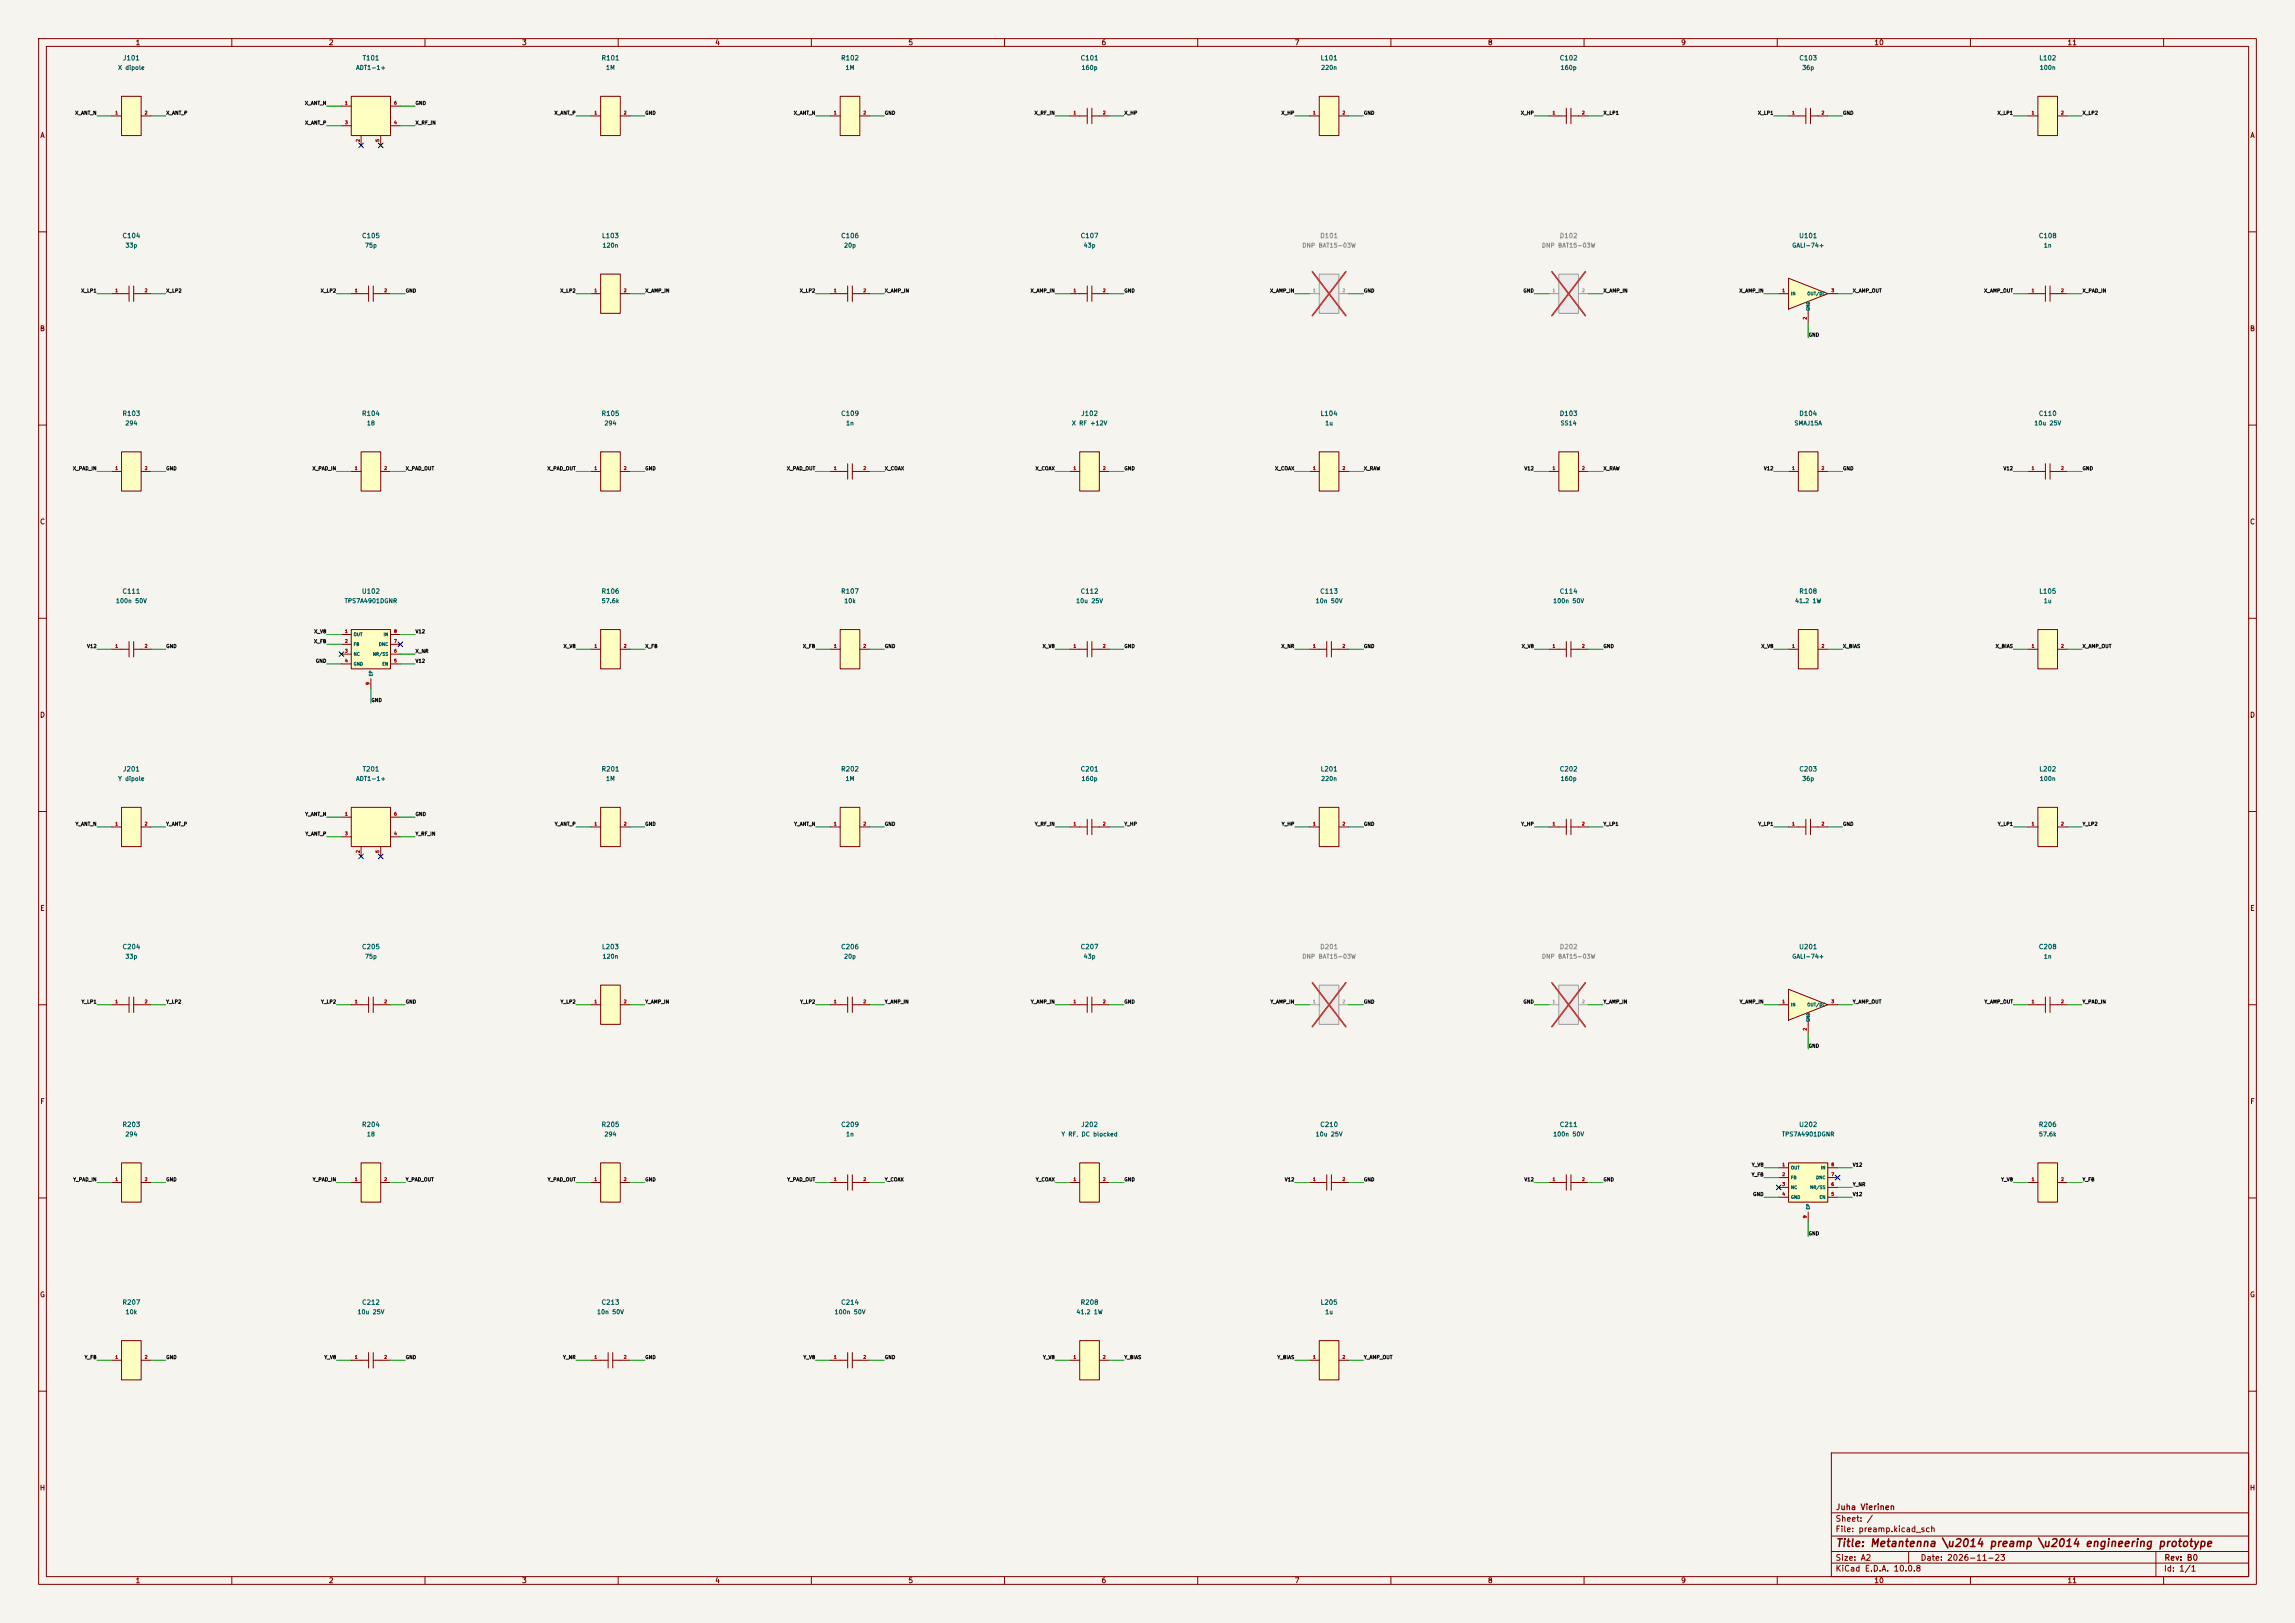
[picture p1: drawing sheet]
<svg xmlns="http://www.w3.org/2000/svg" width="594mm" height="420mm" viewBox="0 0 594 420" stroke-linecap="round" stroke-linejoin="round" font-family="sans-serif">
<defs><g id="words">
<text font-size="2" fill="#840000" x="475" y="400.8">Title: Metantenna \u2014 preamp \u2014 engineering prototype</text>
<g font-size="1.5" fill="#840000">
<text x="475" y="394.1">Sheet: /</text>
<text x="475.1" y="391.1">Juha Vierinen</text>
<text x="475" y="396.8">File: preamp.kicad_sch</text>
<text x="475" y="407">KiCad E.D.A. 10.0.8</text>
<text x="475" y="404.2">Size: A2</text>
<text x="497" y="404.2">Date: 2026-11-23</text>
<text x="560" y="407">Id: 1/1</text>
<text x="560.1" y="404.2">Rev: B0</text>
</g>
<g font-size="1.3" fill="#840000">
<text x="35" y="12">1</text>
<text x="85" y="12">2</text>
<text x="135" y="12">3</text>
<text x="185" y="12">4</text>
<text x="235" y="12">5</text>
<text x="285" y="12">6</text>
<text x="335" y="12">7</text>
<text x="385" y="12">8</text>
<text x="435" y="12">9</text>
<text x="485" y="12">10</text>
<text x="535" y="12">11</text>
<text x="10.3" y="36">A</text>
<text x="582.3" y="36">A</text>
<text x="10.2" y="86">B</text>
<text x="582.2" y="86">B</text>
<text x="10.2" y="136">C</text>
<text x="582.2" y="136">C</text>
<text x="10.2" y="186">D</text>
<text x="582.2" y="186">D</text>
<text x="10.3" y="236">E</text>
<text x="582.3" y="236">E</text>
<text x="10.3" y="286">F</text>
<text x="582.3" y="286">F</text>
<text x="10.2" y="336">G</text>
<text x="582.2" y="336">G</text>
<text x="10.2" y="386">H</text>
<text x="582.2" y="386">H</text>
<text x="35" y="410">1</text>
<text x="85" y="410">2</text>
<text x="135" y="410">3</text>
<text x="185" y="410">4</text>
<text x="235" y="410">5</text>
<text x="285" y="410">6</text>
<text x="335" y="410">7</text>
<text x="385" y="410">8</text>
<text x="435" y="410">9</text>
<text x="485" y="410">10</text>
<text x="535" y="410">11</text>
</g>
<g font-size="1.2" fill="#006464">
<text x="31.7" y="15.9">J101</text>
<text x="93.7" y="15.9">T101</text>
<text x="155.6" y="15.9">R101</text>
<text x="217.6" y="15.9">R102</text>
<text x="279.6" y="15.9">C101</text>
<text x="341.7" y="15.9">L101</text>
<text x="403.6" y="15.9">C102</text>
<text x="465.6" y="15.9">C103</text>
<text x="527.7" y="15.9">L102</text>
<text x="31.6" y="61.9">C104</text>
<text x="93.6" y="61.9">C105</text>
<text x="155.7" y="61.9">L103</text>
<text x="217.6" y="61.9">C106</text>
<text x="279.6" y="61.9">C107</text>
<text x="465.5" y="61.9">U101</text>
<text x="527.6" y="61.9">C108</text>
<text x="31.6" y="107.9">R103</text>
<text x="93.6" y="107.9">R104</text>
<text x="155.6" y="107.9">R105</text>
<text x="217.6" y="107.9">C109</text>
<text x="279.7" y="107.9">J102</text>
<text x="341.7" y="107.9">L104</text>
<text x="403.6" y="107.9">D103</text>
<text x="465.6" y="107.9">D104</text>
<text x="527.6" y="107.9">C110</text>
<text x="31.6" y="153.9">C111</text>
<text x="93.5" y="153.9">U102</text>
<text x="155.6" y="153.9">R106</text>
<text x="217.6" y="153.9">R107</text>
<text x="279.6" y="153.9">C112</text>
<text x="341.6" y="153.9">C113</text>
<text x="403.6" y="153.9">C114</text>
<text x="465.6" y="153.9">R108</text>
<text x="527.7" y="153.9">L105</text>
<text x="31.7" y="199.9">J201</text>
<text x="93.7" y="199.9">T201</text>
<text x="155.6" y="199.9">R201</text>
<text x="217.6" y="199.9">R202</text>
<text x="279.6" y="199.9">C201</text>
<text x="341.7" y="199.9">L201</text>
<text x="403.6" y="199.9">C202</text>
<text x="465.6" y="199.9">C203</text>
<text x="527.7" y="199.9">L202</text>
<text x="31.6" y="245.9">C204</text>
<text x="93.6" y="245.9">C205</text>
<text x="155.7" y="245.9">L203</text>
<text x="217.6" y="245.9">C206</text>
<text x="279.6" y="245.9">C207</text>
<text x="465.5" y="245.9">U201</text>
<text x="527.6" y="245.9">C208</text>
<text x="31.6" y="291.9">R203</text>
<text x="93.6" y="291.9">R204</text>
<text x="155.6" y="291.9">R205</text>
<text x="217.6" y="291.9">C209</text>
<text x="279.7" y="291.9">J202</text>
<text x="341.6" y="291.9">C210</text>
<text x="403.6" y="291.9">C211</text>
<text x="465.5" y="291.9">U202</text>
<text x="527.6" y="291.9">R206</text>
<text x="31.6" y="337.9">R207</text>
<text x="93.6" y="337.9">C212</text>
<text x="155.6" y="337.9">C213</text>
<text x="217.6" y="337.9">C214</text>
<text x="279.6" y="337.9">R208</text>
<text x="341.7" y="337.9">L205</text>
</g>
<g font-size="1.2" fill="#939391">
<text x="341.6" y="61.9">D101</text>
<text x="403.6" y="61.9">D102</text>
<text x="341.6" y="245.9">D201</text>
<text x="403.6" y="245.9">D202</text>
</g>
<g font-size="1.1" fill="#006464">
<text x="30.4" y="18.3">X dipole</text>
<text x="92" y="18.3">ADT1-1+</text>
<text x="156.7" y="18.3">1M</text>
<text x="218.7" y="18.3">1M</text>
<text x="279.8" y="18.3">160p</text>
<text x="341.8" y="18.3">220n</text>
<text x="403.8" y="18.3">160p</text>
<text x="466.3" y="18.3">36p</text>
<text x="527.8" y="18.3">100n</text>
<text x="32.3" y="64.3">33p</text>
<text x="94.3" y="64.3">75p</text>
<text x="155.8" y="64.3">120n</text>
<text x="218.3" y="64.3">20p</text>
<text x="280.3" y="64.3">43p</text>
<text x="463.8" y="64.3">GALI-74+</text>
<text x="528.9" y="64.3">1n</text>
<text x="32.3" y="110.3">294</text>
<text x="94.8" y="110.3">18</text>
<text x="156.3" y="110.3">294</text>
<text x="218.9" y="110.3">1n</text>
<text x="277.3" y="110.3">X RF +12V</text>
<text x="342.9" y="110.3">1u</text>
<text x="403.8" y="110.3">SS14</text>
<text x="464.3" y="110.3">SMAJ15A</text>
<text x="526.4" y="110.3">10u 25V</text>
<text x="29.9" y="156.3">100n 50V</text>
<text x="89.1" y="156.3">TPS7A4901DGNR</text>
<text x="155.6" y="156.3">57.6k</text>
<text x="218.4" y="156.3">10k</text>
<text x="278.4" y="156.3">10u 25V</text>
<text x="340.4" y="156.3">10n 50V</text>
<text x="401.9" y="156.3">100n 50V</text>
<text x="464.5" y="156.3">41.2 1W</text>
<text x="528.9" y="156.3">1u</text>
<text x="30.5" y="202.3">Y dipole</text>
<text x="92" y="202.3">ADT1-1+</text>
<text x="156.7" y="202.3">1M</text>
<text x="218.7" y="202.3">1M</text>
<text x="279.8" y="202.3">160p</text>
<text x="341.8" y="202.3">220n</text>
<text x="403.8" y="202.3">160p</text>
<text x="466.3" y="202.3">36p</text>
<text x="527.8" y="202.3">100n</text>
<text x="32.3" y="248.3">33p</text>
<text x="94.3" y="248.3">75p</text>
<text x="155.8" y="248.3">120n</text>
<text x="218.3" y="248.3">20p</text>
<text x="280.3" y="248.3">43p</text>
<text x="463.8" y="248.3">GALI-74+</text>
<text x="528.9" y="248.3">1n</text>
<text x="32.3" y="294.3">294</text>
<text x="94.8" y="294.3">18</text>
<text x="156.3" y="294.3">294</text>
<text x="218.9" y="294.3">1n</text>
<text x="274.6" y="294.3">Y RF, DC blocked</text>
<text x="340.4" y="294.3">10u 25V</text>
<text x="401.9" y="294.3">100n 50V</text>
<text x="461.1" y="294.3">TPS7A4901DGNR</text>
<text x="527.6" y="294.3">57.6k</text>
<text x="32.4" y="340.3">10k</text>
<text x="92.4" y="340.3">10u 25V</text>
<text x="154.4" y="340.3">10n 50V</text>
<text x="215.9" y="340.3">100n 50V</text>
<text x="278.5" y="340.3">41.2 1W</text>
<text x="342.9" y="340.3">1u</text>
</g>
<g font-size="1.1" fill="#939391">
<text x="336.9" y="64.3">DNP BAT15-03W</text>
<text x="398.9" y="64.3">DNP BAT15-03W</text>
<text x="336.9" y="248.3">DNP BAT15-03W</text>
<text x="398.9" y="248.3">DNP BAT15-03W</text>
</g>
<g font-size=".9" fill="#0f0f0f">
<text x="19.3" y="29.9">X_ANT_N</text>
<text x="42.9" y="29.9">X_ANT_P</text>
<text x="78.8" y="27.4">X_ANT_N</text>
<text x="107.4" y="27.4">GND</text>
<text x="143.4" y="29.9">X_ANT_P</text>
<text x="166.9" y="29.9">GND</text>
<text x="205.3" y="29.9">X_ANT_N</text>
<text x="228.9" y="29.9">GND</text>
<text x="267.6" y="29.9">X_RF_IN</text>
<text x="290.9" y="29.9">X_HP</text>
<text x="331.5" y="29.9">X_HP</text>
<text x="352.9" y="29.9">GND</text>
<text x="393.5" y="29.9">X_HP</text>
<text x="414.9" y="29.9">X_LP1</text>
<text x="454.9" y="29.9">X_LP1</text>
<text x="476.9" y="29.9">GND</text>
<text x="516.9" y="29.9">X_LP1</text>
<text x="538.9" y="29.9">X_LP2</text>
<text x="78.9" y="32.4">X_ANT_P</text>
<text x="107.4" y="32.4">X_RF_IN</text>
<text x="20.9" y="75.9">X_LP1</text>
<text x="42.9" y="75.9">X_LP2</text>
<text x="82.9" y="75.9">X_LP2</text>
<text x="104.9" y="75.9">GND</text>
<text x="144.9" y="75.9">X_LP2</text>
<text x="166.9" y="75.9">X_AMP_IN</text>
<text x="206.9" y="75.9">X_LP2</text>
<text x="228.9" y="75.9">X_AMP_IN</text>
<text x="266.6" y="75.9">X_AMP_IN</text>
<text x="290.9" y="75.9">GND</text>
<text x="328.6" y="75.9">X_AMP_IN</text>
<text x="352.9" y="75.9">GND</text>
<text x="394.2" y="75.9">GND</text>
<text x="414.9" y="75.9">X_AMP_IN</text>
<text x="450.1" y="75.9">X_AMP_IN</text>
<text x="479.4" y="75.9">X_AMP_OUT</text>
<text x="513.4" y="75.9">X_AMP_OUT</text>
<text x="538.9" y="75.9">X_PAD_IN</text>
<text x="468" y="87.3">GND</text>
<text x="18.7" y="121.9">X_PAD_IN</text>
<text x="42.9" y="121.9">GND</text>
<text x="80.7" y="121.9">X_PAD_IN</text>
<text x="104.9" y="121.9">X_PAD_OUT</text>
<text x="141.5" y="121.9">X_PAD_OUT</text>
<text x="166.9" y="121.9">GND</text>
<text x="203.5" y="121.9">X_PAD_OUT</text>
<text x="228.9" y="121.9">X_COAX</text>
<text x="267.9" y="121.9">X_COAX</text>
<text x="290.9" y="121.9">GND</text>
<text x="329.9" y="121.9">X_COAX</text>
<text x="352.9" y="121.9">X_RAW</text>
<text x="394.4" y="121.9">V12</text>
<text x="414.9" y="121.9">X_RAW</text>
<text x="456.4" y="121.9">V12</text>
<text x="476.9" y="121.9">GND</text>
<text x="518.4" y="121.9">V12</text>
<text x="538.9" y="121.9">GND</text>
<text x="22.4" y="167.9">V12</text>
<text x="42.9" y="167.9">GND</text>
<text x="81.2" y="166.6">X_FB</text>
<text x="81.2" y="164.1">X_V8</text>
<text x="107.4" y="164.1">V12</text>
<text x="145.7" y="167.9">X_V8</text>
<text x="166.9" y="167.9">X_FB</text>
<text x="207.7" y="167.9">X_FB</text>
<text x="228.9" y="167.9">GND</text>
<text x="269.7" y="167.9">X_V8</text>
<text x="290.9" y="167.9">GND</text>
<text x="331.5" y="167.9">X_NR</text>
<text x="352.9" y="167.9">GND</text>
<text x="393.7" y="167.9">X_V8</text>
<text x="414.9" y="167.9">GND</text>
<text x="455.7" y="167.9">X_V8</text>
<text x="476.9" y="167.9">X_BIAS</text>
<text x="516.4" y="167.9">X_BIAS</text>
<text x="538.9" y="167.9">X_AMP_OUT</text>
<text x="81.6" y="171.7">GND</text>
<text x="107.4" y="169.2">X_NR</text>
<text x="107.4" y="171.7">V12</text>
<text x="96" y="181.9">GND</text>
<text x="19.4" y="213.9">Y_ANT_N</text>
<text x="42.9" y="213.9">Y_ANT_P</text>
<text x="78.9" y="211.4">Y_ANT_N</text>
<text x="107.4" y="211.4">GND</text>
<text x="143.5" y="213.9">Y_ANT_P</text>
<text x="166.9" y="213.9">GND</text>
<text x="205.4" y="213.9">Y_ANT_N</text>
<text x="228.9" y="213.9">GND</text>
<text x="267.7" y="213.9">Y_RF_IN</text>
<text x="290.9" y="213.9">Y_HP</text>
<text x="331.6" y="213.9">Y_HP</text>
<text x="352.9" y="213.9">GND</text>
<text x="393.6" y="213.9">Y_HP</text>
<text x="414.9" y="213.9">Y_LP1</text>
<text x="455" y="213.9">Y_LP1</text>
<text x="476.9" y="213.9">GND</text>
<text x="517" y="213.9">Y_LP1</text>
<text x="538.9" y="213.9">Y_LP2</text>
<text x="78.9" y="216.4">Y_ANT_P</text>
<text x="107.4" y="216.4">Y_RF_IN</text>
<text x="21" y="259.9">Y_LP1</text>
<text x="42.9" y="259.9">Y_LP2</text>
<text x="83" y="259.9">Y_LP2</text>
<text x="104.9" y="259.9">GND</text>
<text x="145" y="259.9">Y_LP2</text>
<text x="166.9" y="259.9">Y_AMP_IN</text>
<text x="207" y="259.9">Y_LP2</text>
<text x="228.9" y="259.9">Y_AMP_IN</text>
<text x="266.7" y="259.9">Y_AMP_IN</text>
<text x="290.9" y="259.9">GND</text>
<text x="328.7" y="259.9">Y_AMP_IN</text>
<text x="352.9" y="259.9">GND</text>
<text x="394.2" y="259.9">GND</text>
<text x="414.9" y="259.9">Y_AMP_IN</text>
<text x="450.2" y="259.9">Y_AMP_IN</text>
<text x="479.4" y="259.9">Y_AMP_OUT</text>
<text x="513.5" y="259.9">Y_AMP_OUT</text>
<text x="538.9" y="259.9">Y_PAD_IN</text>
<text x="468" y="271.3">GND</text>
<text x="18.8" y="305.9">Y_PAD_IN</text>
<text x="42.9" y="305.9">GND</text>
<text x="80.8" y="305.9">Y_PAD_IN</text>
<text x="104.9" y="305.9">Y_PAD_OUT</text>
<text x="141.6" y="305.9">Y_PAD_OUT</text>
<text x="166.9" y="305.9">GND</text>
<text x="203.6" y="305.9">Y_PAD_OUT</text>
<text x="228.9" y="305.9">Y_COAX</text>
<text x="268" y="305.9">Y_COAX</text>
<text x="290.9" y="305.9">GND</text>
<text x="332.4" y="305.9">V12</text>
<text x="352.9" y="305.9">GND</text>
<text x="394.4" y="305.9">V12</text>
<text x="414.9" y="305.9">GND</text>
<text x="453.3" y="304.6">Y_FB</text>
<text x="453.3" y="302.1">Y_V8</text>
<text x="479.4" y="302.1">V12</text>
<text x="517.8" y="305.9">Y_V8</text>
<text x="538.9" y="305.9">Y_FB</text>
<text x="453.6" y="309.7">GND</text>
<text x="479.4" y="309.7">V12</text>
<text x="479.4" y="307.2">Y_NR</text>
<text x="468" y="319.9">GND</text>
<text x="21.8" y="351.9">Y_FB</text>
<text x="42.9" y="351.9">GND</text>
<text x="83.8" y="351.9">Y_V8</text>
<text x="104.9" y="351.9">GND</text>
<text x="145.6" y="351.9">Y_NR</text>
<text x="166.9" y="351.9">GND</text>
<text x="207.8" y="351.9">Y_V8</text>
<text x="228.9" y="351.9">GND</text>
<text x="269.8" y="351.9">Y_V8</text>
<text x="290.9" y="351.9">Y_BIAS</text>
<text x="330.5" y="351.9">Y_BIAS</text>
<text x="352.9" y="351.9">Y_AMP_OUT</text>
</g>
<g font-size=".8" fill="#a90000">
<text x="29.7" y="29.8">1</text>
<text x="37.3" y="29.8">2</text>
<text x="89.2" y="27.2">1</text>
<text x="101.9" y="27.2">6</text>
<text x="153.7" y="29.8">1</text>
<text x="161.3" y="29.8">2</text>
<text x="215.7" y="29.8">1</text>
<text x="223.3" y="29.8">2</text>
<text x="277.7" y="29.8">1</text>
<text x="285.3" y="29.8">2</text>
<text x="339.7" y="29.8">1</text>
<text x="347.3" y="29.8">2</text>
<text x="401.7" y="29.8">1</text>
<text x="409.3" y="29.8">2</text>
<text x="463.7" y="29.8">1</text>
<text x="471.3" y="29.8">2</text>
<text x="525.7" y="29.8">1</text>
<text x="533.3" y="29.8">2</text>
<text x="89.2" y="32.3">3</text>
<text x="101.9" y="32.3">4</text>
<text x="93.2" y="36.8" transform="rotate(-90 93.2 36.8)">2</text>
<text x="98.3" y="36.8" transform="rotate(-90 98.3 36.8)">5</text>
<text x="29.7" y="75.8">1</text>
<text x="37.3" y="75.8">2</text>
<text x="91.7" y="75.8">1</text>
<text x="99.3" y="75.8">2</text>
<text x="153.7" y="75.8">1</text>
<text x="161.3" y="75.8">2</text>
<text x="215.7" y="75.8">1</text>
<text x="223.3" y="75.8">2</text>
<text x="277.7" y="75.8">1</text>
<text x="285.3" y="75.8">2</text>
<text x="461.2" y="75.8">1</text>
<text x="473.9" y="75.8">3</text>
<text x="525.7" y="75.8">1</text>
<text x="533.3" y="75.8">2</text>
<text x="467.8" y="82.8" transform="rotate(-90 467.8 82.8)">2</text>
<text x="29.7" y="121.8">1</text>
<text x="37.3" y="121.8">2</text>
<text x="91.7" y="121.8">1</text>
<text x="99.3" y="121.8">2</text>
<text x="153.7" y="121.8">1</text>
<text x="161.3" y="121.8">2</text>
<text x="215.7" y="121.8">1</text>
<text x="223.3" y="121.8">2</text>
<text x="277.7" y="121.8">1</text>
<text x="285.3" y="121.8">2</text>
<text x="339.7" y="121.8">1</text>
<text x="347.3" y="121.8">2</text>
<text x="401.7" y="121.8">1</text>
<text x="409.3" y="121.8">2</text>
<text x="463.7" y="121.8">1</text>
<text x="471.3" y="121.8">2</text>
<text x="525.7" y="121.8">1</text>
<text x="533.3" y="121.8">2</text>
<text x="29.7" y="167.8">1</text>
<text x="37.3" y="167.8">2</text>
<text x="89.2" y="164">1</text>
<text x="89.2" y="166.5">2</text>
<text x="101.9" y="166.5">7</text>
<text x="101.9" y="164">8</text>
<text x="153.7" y="167.8">1</text>
<text x="161.3" y="167.8">2</text>
<text x="215.7" y="167.8">1</text>
<text x="223.3" y="167.8">2</text>
<text x="277.7" y="167.8">1</text>
<text x="285.3" y="167.8">2</text>
<text x="339.7" y="167.8">1</text>
<text x="347.3" y="167.8">2</text>
<text x="401.7" y="167.8">1</text>
<text x="409.3" y="167.8">2</text>
<text x="463.7" y="167.8">1</text>
<text x="471.3" y="167.8">2</text>
<text x="525.7" y="167.8">1</text>
<text x="533.3" y="167.8">2</text>
<text x="89.2" y="169.1">3</text>
<text x="89.2" y="171.6">4</text>
<text x="101.9" y="171.6">5</text>
<text x="101.9" y="169.1">6</text>
<text x="95.8" y="177.4" transform="rotate(-90 95.8 177.4)">9</text>
<text x="29.7" y="213.8">1</text>
<text x="37.3" y="213.8">2</text>
<text x="89.2" y="211.2">1</text>
<text x="101.9" y="211.2">6</text>
<text x="153.7" y="213.8">1</text>
<text x="161.3" y="213.8">2</text>
<text x="215.7" y="213.8">1</text>
<text x="223.3" y="213.8">2</text>
<text x="277.7" y="213.8">1</text>
<text x="285.3" y="213.8">2</text>
<text x="339.7" y="213.8">1</text>
<text x="347.3" y="213.8">2</text>
<text x="401.7" y="213.8">1</text>
<text x="409.3" y="213.8">2</text>
<text x="463.7" y="213.8">1</text>
<text x="471.3" y="213.8">2</text>
<text x="525.7" y="213.8">1</text>
<text x="533.3" y="213.8">2</text>
<text x="89.2" y="216.3">3</text>
<text x="93.2" y="220.8" transform="rotate(-90 93.2 220.8)">2</text>
<text x="98.3" y="220.8" transform="rotate(-90 98.3 220.8)">5</text>
<text x="101.9" y="216.3">4</text>
<text x="29.7" y="259.8">1</text>
<text x="37.3" y="259.8">2</text>
<text x="91.7" y="259.8">1</text>
<text x="99.3" y="259.8">2</text>
<text x="153.7" y="259.8">1</text>
<text x="161.3" y="259.8">2</text>
<text x="215.7" y="259.8">1</text>
<text x="223.3" y="259.8">2</text>
<text x="277.7" y="259.8">1</text>
<text x="285.3" y="259.8">2</text>
<text x="461.2" y="259.8">1</text>
<text x="473.9" y="259.8">3</text>
<text x="525.7" y="259.8">1</text>
<text x="533.3" y="259.8">2</text>
<text x="467.8" y="266.8" transform="rotate(-90 467.8 266.8)">2</text>
<text x="29.7" y="305.8">1</text>
<text x="37.3" y="305.8">2</text>
<text x="91.7" y="305.8">1</text>
<text x="99.3" y="305.8">2</text>
<text x="153.7" y="305.8">1</text>
<text x="161.3" y="305.8">2</text>
<text x="215.7" y="305.8">1</text>
<text x="223.3" y="305.8">2</text>
<text x="277.7" y="305.8">1</text>
<text x="285.3" y="305.8">2</text>
<text x="339.7" y="305.8">1</text>
<text x="347.3" y="305.8">2</text>
<text x="401.7" y="305.8">1</text>
<text x="409.3" y="305.8">2</text>
<text x="461.2" y="302">1</text>
<text x="461.2" y="304.5">2</text>
<text x="473.9" y="304.5">7</text>
<text x="473.9" y="302">8</text>
<text x="525.7" y="305.8">1</text>
<text x="533.3" y="305.8">2</text>
<text x="461.2" y="307.1">3</text>
<text x="461.2" y="309.6">4</text>
<text x="473.9" y="309.6">5</text>
<text x="473.9" y="307.1">6</text>
<text x="467.8" y="315.4" transform="rotate(-90 467.8 315.4)">9</text>
<text x="29.7" y="351.8">1</text>
<text x="37.3" y="351.8">2</text>
<text x="91.7" y="351.8">1</text>
<text x="99.3" y="351.8">2</text>
<text x="153.7" y="351.8">1</text>
<text x="161.3" y="351.8">2</text>
<text x="215.7" y="351.8">1</text>
<text x="223.3" y="351.8">2</text>
<text x="277.7" y="351.8">1</text>
<text x="285.3" y="351.8">2</text>
<text x="339.7" y="351.8">1</text>
<text x="347.3" y="351.8">2</text>
</g>
<g font-size=".8" fill="#a5a4a2">
<text x="339.7" y="75.8">1</text>
<text x="347.3" y="75.8">2</text>
<text x="401.7" y="75.8">1</text>
<text x="409.3" y="75.8">2</text>
<text x="339.7" y="259.8">1</text>
<text x="347.3" y="259.8">2</text>
<text x="401.7" y="259.8">1</text>
<text x="409.3" y="259.8">2</text>
</g>
<g font-size=".8" fill="#006464">
<text x="463.4" y="76.6">IN</text>
<text x="467.7" y="76.6">OUT/DC</text>
<text x="468.6" y="80.6" transform="rotate(-90 468.6 80.6)">GND</text>
<text x="91.4" y="164.8">OUT</text>
<text x="91.4" y="167.3">FB</text>
<text x="98" y="167.3">DNC</text>
<text x="99.2" y="164.8">IN</text>
<text x="91.4" y="169.9">NC</text>
<text x="91.4" y="172.4">GND</text>
<text x="96.4" y="169.9">NR/SS</text>
<text x="98.8" y="172.4">EN</text>
<text x="96.6" y="175.1" transform="rotate(-90 96.6 175.1)">EP</text>
<text x="463.4" y="260.6">IN</text>
<text x="467.7" y="260.6">OUT/DC</text>
<text x="468.6" y="264.6" transform="rotate(-90 468.6 264.6)">GND</text>
<text x="463.4" y="302.8">OUT</text>
<text x="463.4" y="305.3">FB</text>
<text x="470" y="305.3">DNC</text>
<text x="471.2" y="302.8">IN</text>
<text x="463.4" y="307.9">NC</text>
<text x="463.4" y="310.4">GND</text>
<text x="468.4" y="307.9">NR/SS</text>
<text x="470.8" y="310.4">EN</text>
<text x="468.6" y="313.1" transform="rotate(-90 468.6 313.1)">EP</text>
</g>
</g></defs>
<path d="M0 0h594v420h-594z" fill="#f5f4ef" stroke="#f5f4ef" stroke-width=".26"/>
<g fill="none" stroke="#840000" stroke-width=".26">
<path d="M10 10h574v400h-574zM12 12h570v396h-570zM60 10v2M110 10v2M160 10v2M210 10v2M260 10v2M310 10v2M360 10v2M410 10v2M460 10v2M510 10v2"/>
<path d="M560 10v2M10 60h2M582 60h2M10 110h2M582 110h2M10 160h2M582 160h2M10 210h2M582 210h2M10 260h2M582 260h2M10 310h2"/>
<path d="M582 310h2M10 360h2M474 376h108v32h-108zM582 360h2M474 397.5h108M474 391.5h108M60 408v2M110 408v2M160 408v2M210 408v2M260 408v2M310 408v2"/>
<path d="M360 408v2M410 408v2M460 408v2M474 404.5h108M474 401.5h108M494 401.5v3M510 408v2M558 401.5v6.5M560 408v2"/>
</g>
<path d="M465.5 116.9h5v10.2h-5z" fill="#ffffc2"/>
<path d="M465.5 116.9h5v10.2h-5zM462.9 122h2.6M470.5 122h2.6M219.4 258v4M220.6 258v4M214.9 260h4.5M220.6 260h4.5M214.9 352h4.5M219.4 350v4M220.6 350v4M220.6 352h4.5" fill="none" stroke="#840000" stroke-width=".26"/>
<path d="M155.5 254.9h5v10.2h-5z" fill="#ffffc2"/>
<path d="M155.5 254.9h5v10.2h-5zM152.9 260h2.6M160.5 260h2.6" fill="none" stroke="#840000" stroke-width=".26"/>
<path d="M527.5 24.9h5v10.2h-5z" fill="#ffffc2"/>
<path d="M524.9 30h2.6M527.5 24.9h5v10.2h-5zM532.5 30h2.6M95.4 258v4M96.6 258v4M90.9 260h4.5M96.6 260h4.5" fill="none" stroke="#840000" stroke-width=".26"/>
<path d="M155.5 300.9h5v10.2h-5z" fill="#ffffc2"/>
<path d="M152.9 306h2.6M155.5 300.9h5v10.2h-5zM160.5 306h2.6M90.9 352h4.5M95.4 350v4M96.6 352h4.5M96.6 350v4M152.9 352h4.5M157.4 350v4M158.6 352h4.5M158.6 350v4" fill="none" stroke="#840000" stroke-width=".26"/>
<path d="M31.5 346.9h5v10.2h-5z" fill="#ffffc2"/>
<path d="M28.9 352h2.6M31.5 346.9h5v10.2h-5zM36.5 352h2.6" fill="none" stroke="#840000" stroke-width=".26"/>
<path d="M93.5 300.9h5v10.2h-5z" fill="#ffffc2"/>
<path d="M90.9 306h2.6M93.5 300.9h5v10.2h-5zM98.5 306h2.6" fill="none" stroke="#840000" stroke-width=".26"/>
<path d="M31.5 300.9h5v10.2h-5z" fill="#ffffc2"/>
<path d="M524.9 76h4.5M529.4 74v4M530.6 76h4.5M530.6 74v4M33.4 258v4M34.6 258v4M28.9 260h4.5M34.6 260h4.5M28.9 306h2.6M31.5 300.9h5v10.2h-5zM36.5 306h2.6" fill="none" stroke="#840000" stroke-width=".26"/>
<path d="M217.5 208.9h5v10.2h-5z" fill="#ffffc2"/>
<path d="M214.9 214h2.6M217.5 208.9h5v10.2h-5zM222.5 214h2.6" fill="none" stroke="#840000" stroke-width=".26"/>
<path d="M217.5 162.9h5v10.2h-5z" fill="#ffffc2"/>
<path d="M214.9 168h2.6M217.5 162.9h5v10.2h-5zM222.5 168h2.6" fill="none" stroke="#840000" stroke-width=".26"/>
<path d="M155.5 208.9h5v10.2h-5z" fill="#ffffc2"/>
<path d="M152.9 214h2.6M155.5 208.9h5v10.2h-5zM160.5 214h2.6" fill="none" stroke="#840000" stroke-width=".26"/>
<path d="M155.5 162.9h5v10.2h-5z" fill="#ffffc2"/>
<path d="M524.9 122h4.5M529.4 120v4M530.6 122h4.5M530.6 120v4M152.9 168h2.6M155.5 162.9h5v10.2h-5zM160.5 168h2.6" fill="none" stroke="#840000" stroke-width=".26"/>
<path d="M90.9 208.9h10.2v10.2h-10.2z" fill="#ffffc2"/>
<path d="M88.4 211.5h2.5M88.4 216.5h2.5M90.9 208.9h10.2v10.2h-10.2zM93.5 219.1v2.5M98.5 219.1v2.5M101.1 211.5h2.5M101.1 216.5h2.5" fill="none" stroke="#840000" stroke-width=".26"/>
<path d="M90.9 162.9h10.2v10.2h-10.2z" fill="#ffffc2"/>
<path d="M88.4 164.2h2.5M88.4 166.7h2.5M88.4 169.3h2.5M88.4 171.8h2.5M90.9 162.9h10.2v10.2h-10.2zM96 175.6v2.6M101.1 164.2h2.5M101.1 166.7h2.5M101.1 169.3h2.5M101.1 171.8h2.5" fill="none" stroke="#840000" stroke-width=".26"/>
<path d="M93.5 116.9h5v10.2h-5z" fill="#ffffc2"/>
<path d="M93.5 116.9h5v10.2h-5zM90.9 122h2.6M98.5 122h2.6" fill="none" stroke="#840000" stroke-width=".26"/>
<path d="M31.5 208.9h5v10.2h-5z" fill="#ffffc2"/>
<path d="M28.9 168h4.5M33.4 166v4M34.6 168h4.5M34.6 166v4M28.9 214h2.6M31.5 208.9h5v10.2h-5zM36.5 214h2.6" fill="none" stroke="#840000" stroke-width=".26"/>
<path d="M31.5 116.9h5v10.2h-5z" fill="#ffffc2"/>
<g fill="none" stroke="#840000" stroke-width=".26">
<path d="M276.9 30h4.5M281.4 28v4M282.6 30h4.5M282.6 28v4M28.9 76h4.5M33.4 74v4M34.6 76h4.5M34.6 74v4M90.9 76h4.5M95.4 74v4M96.6 76h4.5M96.6 74v4"/>
<path d="M31.5 116.9h5v10.2h-5zM28.9 122h2.6M36.5 122h2.6"/>
</g>
<path d="M90.9 24.9h10.2v10.2h-10.2z" fill="#ffffc2"/>
<path d="M88.4 27.5h2.5M88.4 32.5h2.5M90.9 24.9h10.2v10.2h-10.2zM93.5 35.1v2.5M98.5 35.1v2.5M101.1 27.5h2.5M101.1 32.5h2.5" fill="none" stroke="#840000" stroke-width=".26"/>
<path d="M31.5 24.9h5v10.2h-5z" fill="#ffffc2"/>
<path d="M28.9 30h2.6M31.5 24.9h5v10.2h-5zM36.5 30h2.6M214.9 122h4.5M219.4 120v4M220.6 122h4.5M220.6 120v4" fill="none" stroke="#840000" stroke-width=".26"/>
<path d="M155.5 116.9h5v10.2h-5z" fill="#ffffc2"/>
<path d="M155.5 116.9h5v10.2h-5zM152.9 122h2.6M160.5 122h2.6" fill="none" stroke="#840000" stroke-width=".26"/>
<path d="M341.5 24.9h5v10.2h-5z" fill="#ffffc2"/>
<path d="M338.9 30h2.6M341.5 24.9h5v10.2h-5zM346.5 30h2.6M214.9 76h4.5M219.4 74v4M220.6 76h4.5M220.6 74v4" fill="none" stroke="#840000" stroke-width=".26"/>
<path d="M155.5 70.9h5v10.2h-5z" fill="#ffffc2"/>
<path d="M152.9 76h2.6M155.5 70.9h5v10.2h-5zM160.5 76h2.6" fill="none" stroke="#840000" stroke-width=".26"/>
<path d="M217.5 24.9h5v10.2h-5z" fill="#ffffc2"/>
<path d="M214.9 30h2.6M217.5 24.9h5v10.2h-5zM222.5 30h2.6" fill="none" stroke="#840000" stroke-width=".26"/>
<path d="M155.5 24.9h5v10.2h-5z" fill="#ffffc2"/>
<path d="M152.9 30h2.6M155.5 24.9h5v10.2h-5zM160.5 30h2.6M276.9 76h4.5M281.4 74v4M282.6 76h4.5M282.6 74v4" fill="none" stroke="#840000" stroke-width=".26"/>
<path d="M341.5 346.9h5v10.2h-5z" fill="#ffffc2"/>
<path d="M338.9 352h2.6M341.5 346.9h5v10.2h-5zM346.5 352h2.6" fill="none" stroke="#840000" stroke-width=".26"/>
<path d="M279.5 346.9h5v10.2h-5z" fill="#ffffc2"/>
<path d="M214.9 306h4.5M219.4 304v4M220.6 306h4.5M220.6 304v4M276.9 352h2.6M279.5 346.9h5v10.2h-5zM284.5 352h2.6" fill="none" stroke="#840000" stroke-width=".26"/>
<path d="M279.5 300.9h5v10.2h-5z" fill="#ffffc2"/>
<path d="M276.9 306h2.6M279.5 300.9h5v10.2h-5zM284.5 306h2.6" fill="none" stroke="#840000" stroke-width=".26"/>
<path d="M341.5 70.9h5v10.2h-5z" fill="#ebeae8"/>
<path d="M338.9 76h2.6M341.5 70.9h5v10.2h-5zM346.5 76h2.6" fill="none" stroke="#9c9b98" stroke-width=".26"/>
<path d="M339.7 70.3l8.6 11.4M348.3 70.3l-8.6 11.4" fill="none" stroke="#e12e31" stroke-width=".46"/>
<path d="M341.5 254.9h5v10.2h-5z" fill="#ebeae8"/>
<path d="M341.5 254.9h5v10.2h-5zM338.9 260h2.6M346.5 260h2.6" fill="none" stroke="#9c9b98" stroke-width=".26"/>
<path d="M339.7 254.3l8.6 11.4M348.3 254.3l-8.6 11.4" fill="none" stroke="#e12e31" stroke-width=".46"/>
<path d="M281.4 258v4M282.6 258v4M276.9 260h4.5M282.6 260h4.5M338.9 306h4.5M343.4 304v4M344.6 306h4.5M344.6 304v4" fill="none" stroke="#840000" stroke-width=".26"/>
<path d="M341.5 208.9h5v10.2h-5z" fill="#ffffc2"/>
<path d="M400.9 30h4.5M405.4 28v4M406.6 30h4.5M406.6 28v4M276.9 214h4.5M281.4 212v4M282.6 214h4.5M282.6 212v4M338.9 214h2.6M341.5 208.9h5v10.2h-5zM346.5 214h2.6" fill="none" stroke="#840000" stroke-width=".26"/>
<path d="M462.9 300.9h10.2v10.2h-10.2z" fill="#ffffc2"/>
<path d="M460.4 302.2h2.5M460.4 304.7h2.5M460.4 307.3h2.5M460.4 309.8h2.5M462.9 300.9h10.2v10.2h-10.2zM468 313.6v2.6M473.1 302.2h2.5M473.1 304.7h2.5M473.1 307.3h2.5M473.1 309.8h2.5" fill="none" stroke="#840000" stroke-width=".26"/>
<path d="M462.9 256l10.2 4-10.2 4z" fill="#ffffc2"/>
<path d="M462.9 30h4.5M467.4 28v4M468.6 30h4.5M468.6 28v4M462.9 256l10.2 4-10.2 4zM460.4 260h2.5M468 262v5.6M473.1 260h2.5M400.9 306h4.5M405.4 304v4M406.6 306h4.5M406.6 304v4" fill="none" stroke="#840000" stroke-width=".26"/>
<path d="M403.5 254.9h5v10.2h-5z" fill="#ebeae8"/>
<path d="M403.5 254.9h5v10.2h-5zM400.9 260h2.6M408.5 260h2.6" fill="none" stroke="#9c9b98" stroke-width=".26"/>
<path d="M401.7 254.3l8.6 11.4M410.3 254.3l-8.6 11.4" fill="none" stroke="#e12e31" stroke-width=".46"/>
<path d="M400.9 214h4.5M405.4 212v4M406.6 214h4.5M406.6 212v4M462.9 214h4.5M467.4 212v4M468.6 214h4.5M468.6 212v4" fill="none" stroke="#840000" stroke-width=".26"/>
<path d="M527.5 300.9h5v10.2h-5z" fill="#ffffc2"/>
<path d="M524.9 306h2.6M527.5 300.9h5v10.2h-5zM532.5 306h2.6" fill="none" stroke="#840000" stroke-width=".26"/>
<path d="M403.5 70.9h5v10.2h-5z" fill="#ebeae8"/>
<path d="M400.9 76h2.6M403.5 70.9h5v10.2h-5zM408.5 76h2.6" fill="none" stroke="#9c9b98" stroke-width=".26"/>
<path d="M401.7 70.3l8.6 11.4M410.3 70.3l-8.6 11.4" fill="none" stroke="#e12e31" stroke-width=".46"/>
<path d="M529.4 258v4M530.6 258v4M524.9 260h4.5M530.6 260h4.5" fill="none" stroke="#840000" stroke-width=".26"/>
<path d="M527.5 208.9h5v10.2h-5z" fill="#ffffc2"/>
<path d="M524.9 214h2.6M527.5 208.9h5v10.2h-5zM532.5 214h2.6" fill="none" stroke="#840000" stroke-width=".26"/>
<path d="M527.5 162.9h5v10.2h-5z" fill="#ffffc2"/>
<path d="M524.9 168h2.6M527.5 162.9h5v10.2h-5zM532.5 168h2.6" fill="none" stroke="#840000" stroke-width=".26"/>
<path d="M465.5 162.9h5v10.2h-5z" fill="#ffffc2"/>
<path d="M462.9 168h2.6M465.5 162.9h5v10.2h-5zM470.5 168h2.6" fill="none" stroke="#840000" stroke-width=".26"/>
<path d="M403.5 116.9h5v10.2h-5z" fill="#ffffc2"/>
<path d="M403.5 116.9h5v10.2h-5zM400.9 122h2.6M408.5 122h2.6M338.9 168h4.5M343.4 166v4M344.6 168h4.5M344.6 166v4M400.9 168h4.5M405.4 166v4M406.6 168h4.5M406.6 166v4" fill="none" stroke="#840000" stroke-width=".26"/>
<path d="M462.9 72l10.2 4-10.2 4z" fill="#ffffc2"/>
<path d="M460.4 76h2.5M462.9 72l10.2 4-10.2 4zM468 78v5.6M473.1 76h2.5M276.9 168h4.5M281.4 166v4M282.6 168h4.5M282.6 166v4" fill="none" stroke="#840000" stroke-width=".26"/>
<path d="M341.5 116.9h5v10.2h-5z" fill="#ffffc2"/>
<path d="M341.5 116.9h5v10.2h-5zM338.9 122h2.6M346.5 122h2.6" fill="none" stroke="#840000" stroke-width=".26"/>
<path d="M279.5 116.9h5v10.2h-5z" fill="#ffffc2"/>
<path d="M279.5 116.9h5v10.2h-5zM276.9 122h2.6M284.5 122h2.6" fill="none" stroke="#840000" stroke-width=".26"/>
<g fill="none" stroke="#009600" stroke-width=".26">
<path d="M25.1 30h3.8M39.1 30h3.8M84.6 27.5h3.8M84.6 32.5h3.8M103.6 27.5h3.8M103.6 32.5h3.8M149.1 30h3.8M163.1 30h3.8M211.1 30h3.8M225.1 30h3.8M273.1 30h3.8M287.1 30h3.8"/>
<path d="M335.1 30h3.8M349.1 30h3.8M397.1 30h3.8M411.1 30h3.8M459.1 30h3.8M473.1 30h3.8M521.1 30h3.8M535.1 30h3.8M25.1 76h3.8M39.1 76h3.8M87.1 76h3.8M101.1 76h3.8"/>
<path d="M149.1 76h3.8M163.1 76h3.8M211.1 76h3.8M225.1 76h3.8M273.1 76h3.8M287.1 76h3.8M335.1 76h3.8M349.1 76h3.8M397.1 76h3.8M411.1 76h3.8M456.6 76h3.8M475.6 76h3.8"/>
<path d="M521.1 76h3.8M535.1 76h3.8M468 83.6v3.8M25.1 122h3.8M39.1 122h3.8M87.1 122h3.8M101.1 122h3.8M149.1 122h3.8M163.1 122h3.8M211.1 122h3.8M225.1 122h3.8M273.1 122h3.8"/>
<path d="M287.1 122h3.8M335.1 122h3.8M349.1 122h3.8M397.1 122h3.8M411.1 122h3.8M459.1 122h3.8M473.1 122h3.8M521.1 122h3.8M535.1 122h3.8M25.1 168h3.8M39.1 168h3.8M84.6 171.8h3.8"/>
<path d="M84.6 164.2h3.8M84.6 166.7h3.8M96 178.2v3.8M103.6 169.3h3.8M103.6 171.8h3.8M103.6 164.2h3.8M149.1 168h3.8M163.1 168h3.8M211.1 168h3.8M225.1 168h3.8M273.1 168h3.8M287.1 168h3.8"/>
<path d="M335.1 168h3.8M349.1 168h3.8M397.1 168h3.8M411.1 168h3.8M459.1 168h3.8M473.1 168h3.8M521.1 168h3.8M535.1 168h3.8M25.1 214h3.8M39.1 214h3.8M84.6 216.5h3.8M84.6 211.5h3.8"/>
<path d="M103.6 216.5h3.8M103.6 211.5h3.8M149.1 214h3.8M163.1 214h3.8M211.1 214h3.8M225.1 214h3.8M273.1 214h3.8M287.1 214h3.8M335.1 214h3.8M349.1 214h3.8M397.1 214h3.8M411.1 214h3.8"/>
<path d="M459.1 214h3.8M473.1 214h3.8M521.1 214h3.8M535.1 214h3.8M25.1 260h3.8M39.1 260h3.8M87.1 260h3.8M101.1 260h3.8M149.1 260h3.8M163.1 260h3.8M211.1 260h3.8M225.1 260h3.8"/>
<path d="M273.1 260h3.8M287.1 260h3.8M335.1 260h3.8M349.1 260h3.8M397.1 260h3.8M411.1 260h3.8M456.6 260h3.8M468 267.6v3.8M475.6 260h3.8M521.1 260h3.8M535.1 260h3.8M25.1 306h3.8"/>
<path d="M39.1 306h3.8M87.1 306h3.8M101.1 306h3.8M149.1 306h3.8M163.1 306h3.8M211.1 306h3.8M225.1 306h3.8M273.1 306h3.8M287.1 306h3.8M335.1 306h3.8M349.1 306h3.8M397.1 306h3.8"/>
<path d="M411.1 306h3.8M456.6 309.8h3.8M456.6 302.2h3.8M456.6 304.7h3.8M468 316.2v3.8M475.6 307.3h3.8M475.6 309.8h3.8M475.6 302.2h3.8M521.1 306h3.8M535.1 306h3.8M25.1 352h3.8M39.1 352h3.8"/>
<path d="M87.1 352h3.8M101.1 352h3.8M149.1 352h3.8M163.1 352h3.8M211.1 352h3.8M225.1 352h3.8M273.1 352h3.8M287.1 352h3.8M335.1 352h3.8M349.1 352h3.8"/>
</g>
<g fill="none" stroke="#000084" stroke-width=".26">
<path d="M92.9 37l1.2 1.2M94.1 37l-1.2 1.2M97.9 37l1.2 1.2M99.1 37l-1.2 1.2M87.8 168.7l1.2 1.2M89 168.7l-1.2 1.2M103 166.1l1.2 1.2M104.2 166.1l-1.2 1.2M92.9 221l1.2 1.2M94.1 221l-1.2 1.2M97.9 221l1.2 1.2M99.1 221l-1.2 1.2"/>
<path d="M459.8 306.7l1.2 1.2M461 306.7l-1.2 1.2M475 304.1l1.2 1.2M476.2 304.1l-1.2 1.2"/>
</g>
<use href="#words"/>
</svg>
